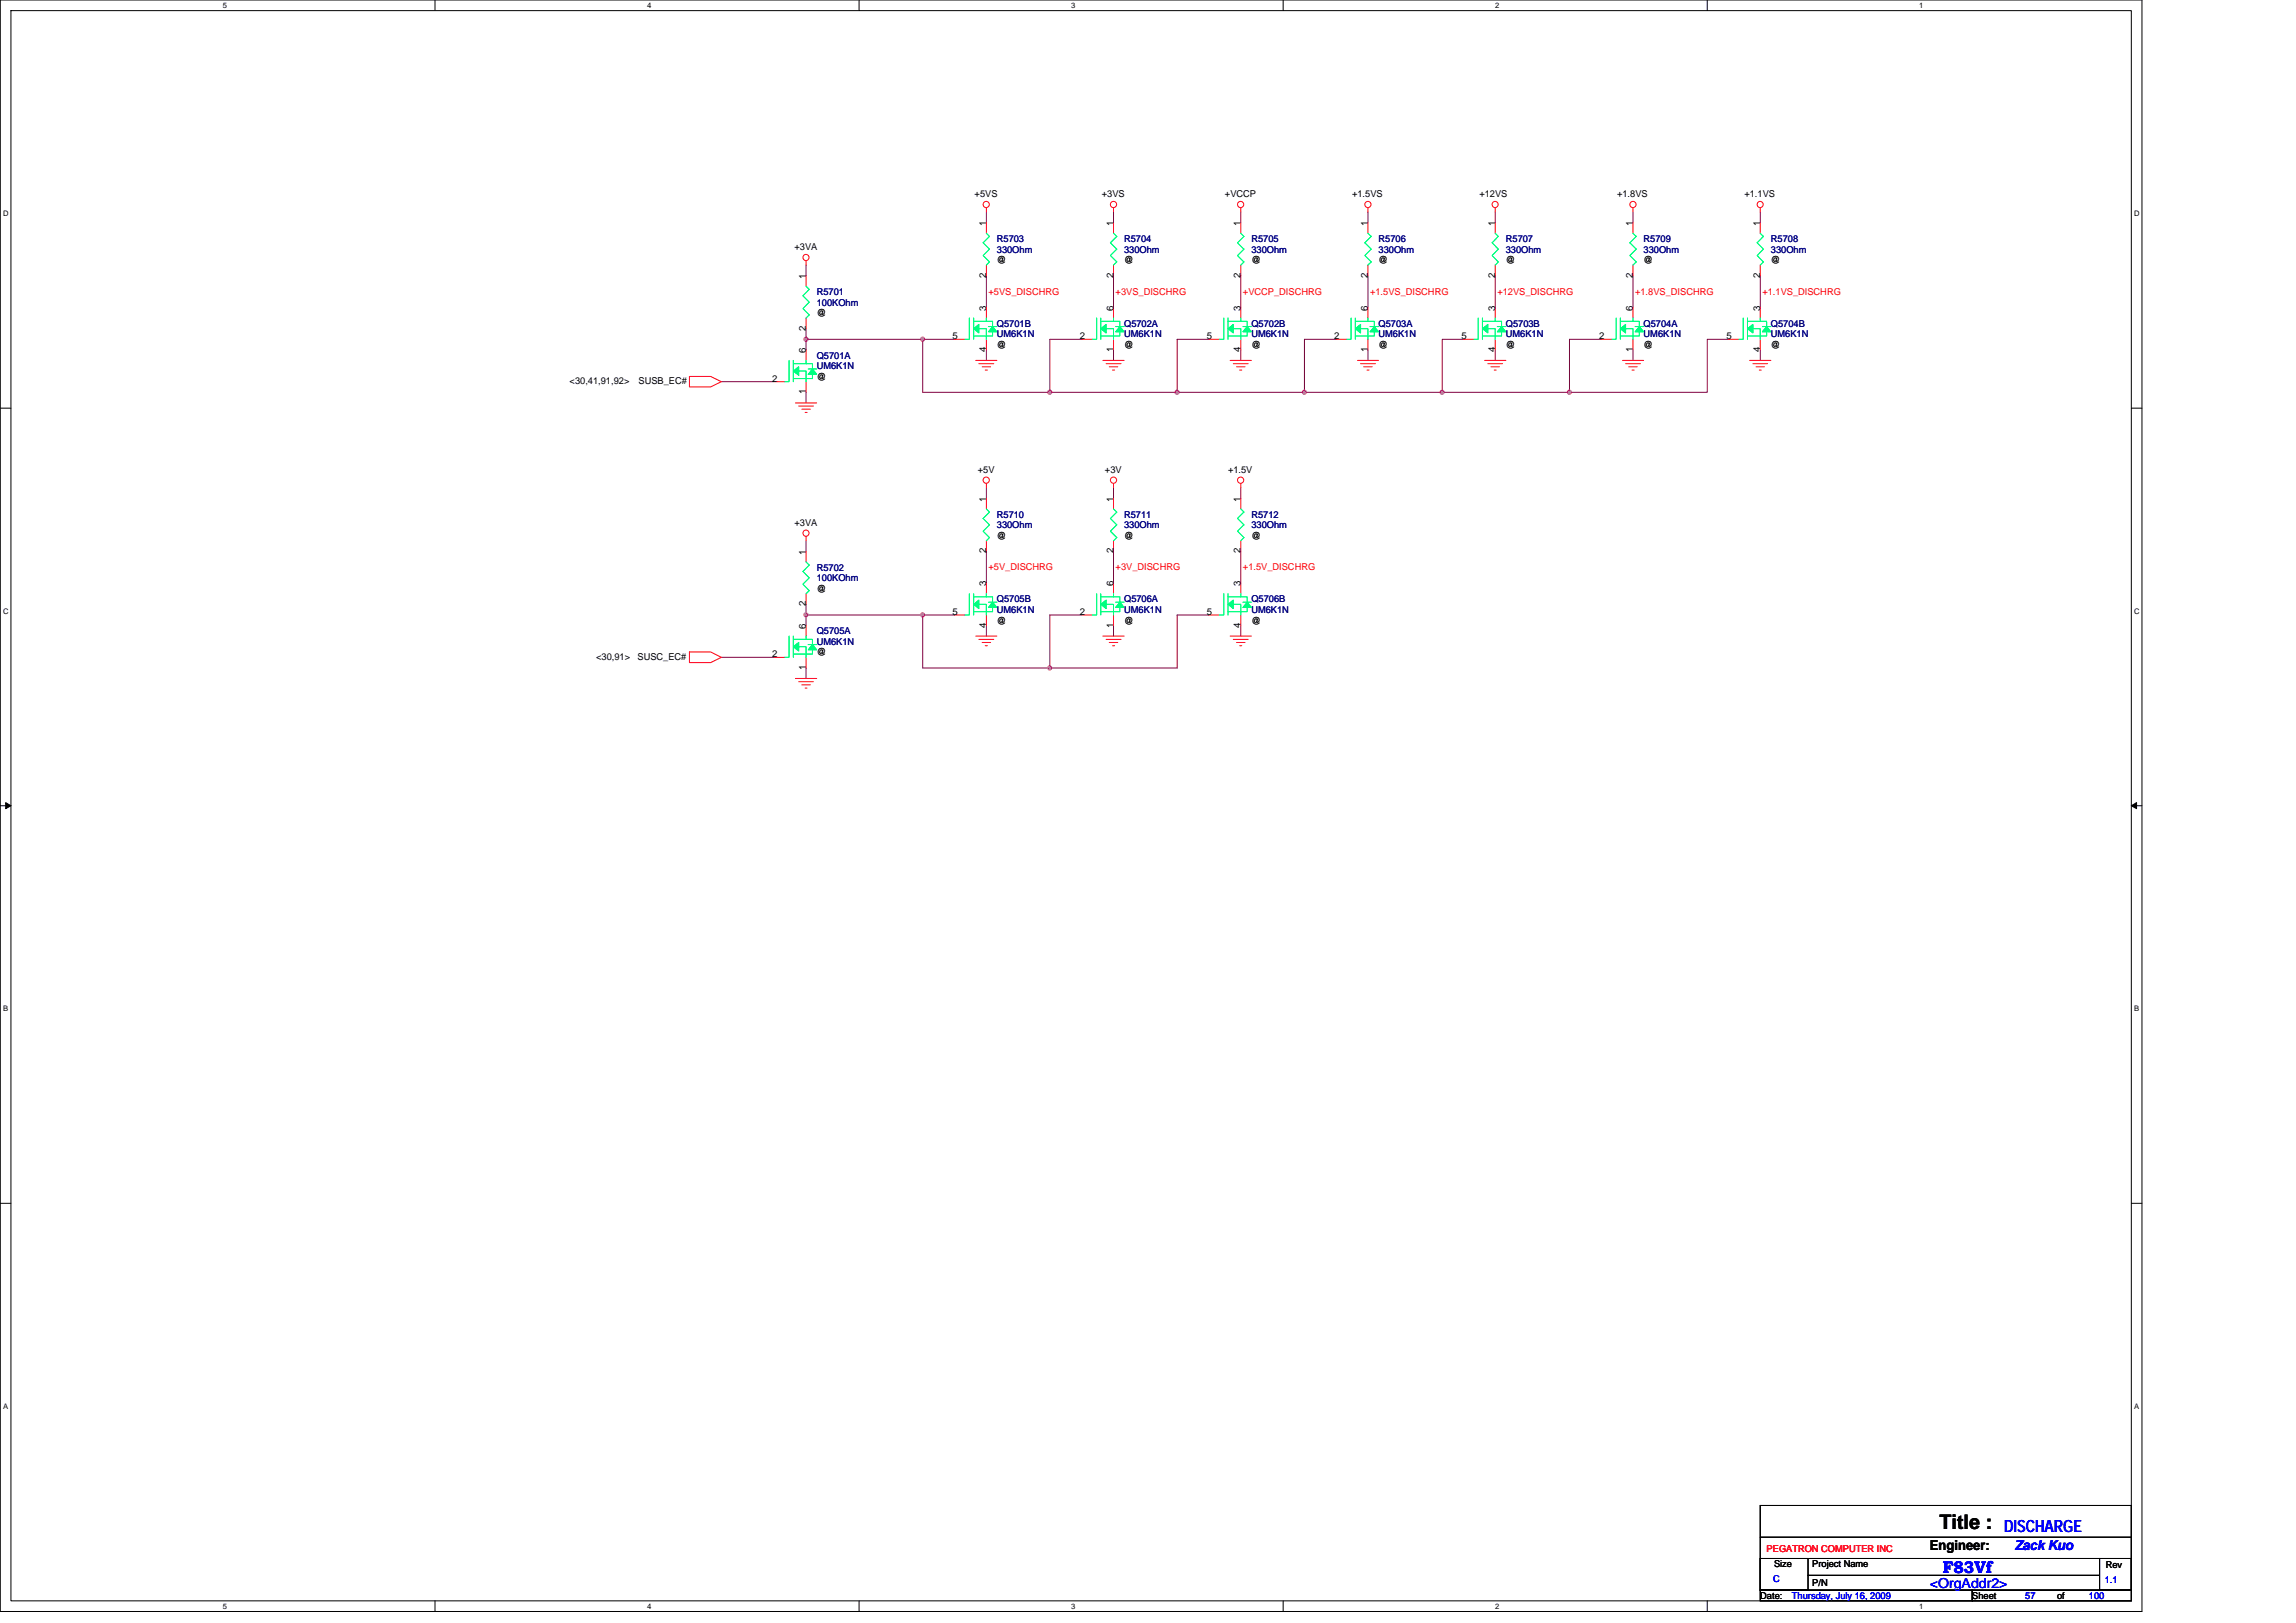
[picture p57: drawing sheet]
<svg xmlns="http://www.w3.org/2000/svg" width="297mm" height="210mm" viewBox="0 0 297 210" stroke-linecap="round" stroke-linejoin="round" font-family="sans-serif">
<defs><g id="words">
<text font-size="2.6" x="250.9" y="197.9">Title :</text>
<g font-size="2.2" fill="#00f">
<text x="251.3" y="203.5">F83Vf</text>
<text x="259.3" y="198.2">DISCHARGE</text>
</g>
<text font-size="1.8" x="249.7" y="200.5">Engineer:</text>
<g font-size="1.8" fill="#00f">
<text x="260.6" y="200.5">Zack Kuo</text>
<text x="249.7" y="205.4">&lt;OrgAddr2&gt;</text>
</g>
<g font-size="1.2">
<text x="126.1" y="25.5">+5VS</text>
<text x="127.6" y="29.2" transform="rotate(-90 127.6 29.2)">1</text>
<text x="142.6" y="25.5">+3VS</text>
<text x="144" y="29.2" transform="rotate(-90 144 29.2)">1</text>
<text x="158.5" y="25.5">+VCCP</text>
<text x="160.5" y="29.2" transform="rotate(-90 160.5 29.2)">1</text>
<text x="174.9" y="25.5">+1.5VS</text>
<text x="176.9" y="29.2" transform="rotate(-90 176.9 29.2)">1</text>
<text x="191.4" y="25.5">+12VS</text>
<text x="193.4" y="29.2" transform="rotate(-90 193.4 29.2)">1</text>
<text x="209.2" y="25.5">+1.8VS</text>
<text x="211.2" y="29.2" transform="rotate(-90 211.2 29.2)">1</text>
<text x="225.7" y="25.5">+1.1VS</text>
<text x="227.7" y="29.2" transform="rotate(-90 227.7 29.2)">1</text>
<text x="102.8" y="32.4">+3VA</text>
<text x="127.6" y="35.9" transform="rotate(-90 127.6 35.9)">2</text>
<text x="129" y="34">@</text>
<text x="144" y="35.9" transform="rotate(-90 144 35.9)">2</text>
<text x="145.4" y="34">@</text>
<text x="160.5" y="35.9" transform="rotate(-90 160.5 35.9)">2</text>
<text x="161.9" y="34">@</text>
<text x="176.9" y="35.9" transform="rotate(-90 176.9 35.9)">2</text>
<text x="178.3" y="34">@</text>
<text x="193.4" y="35.9" transform="rotate(-90 193.4 35.9)">2</text>
<text x="194.8" y="34">@</text>
<text x="211.2" y="35.9" transform="rotate(-90 211.2 35.9)">2</text>
<text x="212.6" y="34">@</text>
<text x="227.7" y="35.9" transform="rotate(-90 227.7 35.9)">2</text>
<text x="229.1" y="34">@</text>
<text x="104.3" y="36.1" transform="rotate(-90 104.3 36.1)">1</text>
<text x="105.7" y="40.9">@</text>
<text x="127.6" y="40.2" transform="rotate(-90 127.6 40.2)">3</text>
<text x="144" y="40.2" transform="rotate(-90 144 40.2)">6</text>
<text x="160.5" y="40.2" transform="rotate(-90 160.5 40.2)">3</text>
<text x="176.9" y="40.2" transform="rotate(-90 176.9 40.2)">6</text>
<text x="193.4" y="40.2" transform="rotate(-90 193.4 40.2)">3</text>
<text x="211.2" y="40.2" transform="rotate(-90 211.2 40.2)">6</text>
<text x="227.7" y="40.2" transform="rotate(-90 227.7 40.2)">3</text>
<text x="104.3" y="45.7" transform="rotate(-90 104.3 45.7)">6</text>
<text x="104.3" y="42.8" transform="rotate(-90 104.3 42.8)">2</text>
<text x="123.2" y="43.9">5</text>
<text x="127.6" y="45.6" transform="rotate(-90 127.6 45.6)">4</text>
<text x="129" y="45">@</text>
<text x="139.7" y="43.9">2</text>
<text x="144" y="45.6" transform="rotate(-90 144 45.6)">1</text>
<text x="145.4" y="45">@</text>
<text x="156.1" y="43.9">5</text>
<text x="160.5" y="45.6" transform="rotate(-90 160.5 45.6)">4</text>
<text x="161.9" y="45">@</text>
<text x="172.6" y="43.9">2</text>
<text x="176.9" y="45.6" transform="rotate(-90 176.9 45.6)">1</text>
<text x="178.3" y="45">@</text>
<text x="189.1" y="43.9">5</text>
<text x="193.4" y="45.6" transform="rotate(-90 193.4 45.6)">4</text>
<text x="194.8" y="45">@</text>
<text x="206.9" y="43.9">2</text>
<text x="211.2" y="45.6" transform="rotate(-90 211.2 45.6)">1</text>
<text x="212.6" y="45">@</text>
<text x="223.3" y="43.9">5</text>
<text x="227.7" y="45.6" transform="rotate(-90 227.7 45.6)">4</text>
<text x="229.1" y="45">@</text>
<text x="73.7" y="49.7">&lt;30,41,91,92&gt;</text>
<text x="82.6" y="49.7">SUSB_EC#</text>
<text x="99.9" y="49.4">2</text>
<text x="104.3" y="51" transform="rotate(-90 104.3 51)">1</text>
<text x="105.7" y="49.1">@</text>
<text x="126.5" y="61.2">+5V</text>
<text x="127.6" y="64.9" transform="rotate(-90 127.6 64.9)">1</text>
<text x="143" y="61.2">+3V</text>
<text x="144" y="64.9" transform="rotate(-90 144 64.9)">1</text>
<text x="158.9" y="61.2">+1.5V</text>
<text x="160.5" y="64.9" transform="rotate(-90 160.5 64.9)">1</text>
<text x="102.8" y="68.1">+3VA</text>
<text x="104.3" y="71.8" transform="rotate(-90 104.3 71.8)">1</text>
<text x="127.6" y="71.6" transform="rotate(-90 127.6 71.6)">2</text>
<text x="129" y="69.7">@</text>
<text x="144" y="71.6" transform="rotate(-90 144 71.6)">2</text>
<text x="145.4" y="69.7">@</text>
<text x="160.5" y="71.6" transform="rotate(-90 160.5 71.6)">2</text>
<text x="161.9" y="69.7">@</text>
<text x="105.7" y="76.6">@</text>
<text x="127.6" y="75.9" transform="rotate(-90 127.6 75.9)">3</text>
<text x="144" y="75.9" transform="rotate(-90 144 75.9)">6</text>
<text x="160.5" y="75.9" transform="rotate(-90 160.5 75.9)">3</text>
<text x="104.3" y="81.3" transform="rotate(-90 104.3 81.3)">6</text>
<text x="104.3" y="78.5" transform="rotate(-90 104.3 78.5)">2</text>
<text x="123.2" y="79.5">5</text>
<text x="127.6" y="81.2" transform="rotate(-90 127.6 81.2)">4</text>
<text x="129" y="80.7">@</text>
<text x="139.7" y="79.5">2</text>
<text x="144" y="81.2" transform="rotate(-90 144 81.2)">1</text>
<text x="145.4" y="80.7">@</text>
<text x="156.1" y="79.5">5</text>
<text x="160.5" y="81.2" transform="rotate(-90 160.5 81.2)">4</text>
<text x="161.9" y="80.7">@</text>
<text x="77.1" y="85.3">&lt;30,91&gt;</text>
<text x="82.5" y="85.3">SUSC_EC#</text>
<text x="99.9" y="85">2</text>
<text x="104.3" y="86.7" transform="rotate(-90 104.3 86.7)">1</text>
<text x="105.7" y="84.8">@</text>
<text x="229.5" y="202.8">Size</text>
<text x="234.5" y="202.8">Project Name</text>
<text x="272.4" y="202.9">Rev</text>
<text x="227.7" y="206.9">Date:</text>
<text x="234.5" y="205.2">P/N</text>
<text x="255.2" y="206.9">Sheet</text>
<text x="266.1" y="206.9">of</text>
</g>
<g font-size="1.2" fill="#000080">
<text x="129" y="31.3">R5703</text>
<text x="129" y="32.7">330Ohm</text>
<text x="145.4" y="31.3">R5704</text>
<text x="145.4" y="32.7">330Ohm</text>
<text x="161.9" y="31.3">R5705</text>
<text x="161.9" y="32.7">330Ohm</text>
<text x="178.3" y="31.3">R5706</text>
<text x="178.3" y="32.7">330Ohm</text>
<text x="194.8" y="31.3">R5707</text>
<text x="194.8" y="32.7">330Ohm</text>
<text x="212.6" y="31.3">R5709</text>
<text x="212.6" y="32.7">330Ohm</text>
<text x="229.1" y="31.3">R5708</text>
<text x="229.1" y="32.7">330Ohm</text>
<text x="105.7" y="38.2">R5701</text>
<text x="105.7" y="39.5">100KOhm</text>
<text x="105.7" y="46.4">Q5701A</text>
<text x="105.7" y="47.8">UM6K1N</text>
<text x="129" y="42.3">Q5701B</text>
<text x="129" y="43.6">UM6K1N</text>
<text x="145.4" y="42.3">Q5702A</text>
<text x="145.4" y="43.6">UM6K1N</text>
<text x="161.9" y="42.3">Q5702B</text>
<text x="161.9" y="43.6">UM6K1N</text>
<text x="178.3" y="42.3">Q5703A</text>
<text x="178.3" y="43.6">UM6K1N</text>
<text x="194.8" y="42.3">Q5703B</text>
<text x="194.8" y="43.6">UM6K1N</text>
<text x="212.6" y="42.3">Q5704A</text>
<text x="212.6" y="43.6">UM6K1N</text>
<text x="229.1" y="42.3">Q5704B</text>
<text x="229.1" y="43.6">UM6K1N</text>
<text x="129" y="67">R5710</text>
<text x="129" y="68.3">330Ohm</text>
<text x="145.4" y="67">R5711</text>
<text x="145.4" y="68.3">330Ohm</text>
<text x="161.9" y="67">R5712</text>
<text x="161.9" y="68.3">330Ohm</text>
<text x="105.7" y="73.8">R5702</text>
<text x="105.7" y="75.2">100KOhm</text>
<text x="129" y="77.9">Q5705B</text>
<text x="145.4" y="77.9">Q5706A</text>
<text x="161.9" y="77.9">Q5706B</text>
<text x="105.7" y="82">Q5705A</text>
<text x="105.7" y="83.4">UM6K1N</text>
<text x="129" y="79.3">UM6K1N</text>
<text x="145.4" y="79.3">UM6K1N</text>
<text x="161.9" y="79.3">UM6K1N</text>
</g>
<g font-size="1.2" fill="#f00">
<text x="127.9" y="38.1">+5VS_DISCHRG</text>
<text x="144.3" y="38.1">+3VS_DISCHRG</text>
<text x="160.8" y="38.1">+VCCP_DISCHRG</text>
<text x="177.2" y="38.1">+1.5VS_DISCHRG</text>
<text x="193.7" y="38.1">+12VS_DISCHRG</text>
<text x="211.5" y="38.1">+1.8VS_DISCHRG</text>
<text x="228" y="38.1">+1.1VS_DISCHRG</text>
<text x="127.9" y="73.8">+5V_DISCHRG</text>
<text x="144.3" y="73.8">+3V_DISCHRG</text>
<text x="160.8" y="73.8">+1.5V_DISCHRG</text>
<text x="228.6" y="200.8">PEGATRON COMPUTER INC</text>
</g>
<g font-size="1.2" fill="#00f">
<text x="229.4" y="204.7">C</text>
<text x="231.8" y="206.9">Thursday, July 16, 2009</text>
<text x="262" y="206.9">57</text>
<text x="270.3" y="206.9">100</text>
<text x="272.3" y="204.8">1.1</text>
</g>
<g font-size="1">
<text x="28.8" y="1">5</text>
<text x="83.7" y="1">4</text>
<text x="138.6" y="1">3</text>
<text x="193.4" y="1">2</text>
<text x="248.3" y="1">1</text>
<text x=".4" y="28">D</text>
<text x="276.1" y="28">D</text>
<text x=".4" y="79.4">C</text>
<text x="276.1" y="79.4">C</text>
<text x=".4" y="130.9">B</text>
<text x="276.1" y="130.9">B</text>
<text x=".4" y="182.3">A</text>
<text x="276.1" y="182.3">A</text>
<text x="28.8" y="208.2">5</text>
<text x="83.7" y="208.2">4</text>
<text x="138.6" y="208.2">3</text>
<text x="193.4" y="208.2">2</text>
<text x="248.3" y="208.2">1</text>
</g>
</g></defs>
<path d="M0 0h277.1v208.5h-277.1zM1.4 1.4h274.3v205.7h-274.3z" fill="none" stroke="#000" stroke-width=".13"/>
<g fill="#fff">
<path d="M28.8 .1h.6v1.1h-.6z"/>
<path d="M28.8 207.3h.6v1.1h-.6z"/>
</g>
<path d="M56.3 0v1.4M56.3 207.1v1.4" fill="none" stroke="#000" stroke-width=".13"/>
<g fill="#fff">
<path d="M83.7 .1h.6v1.1h-.6z"/>
<path d="M83.7 207.3h.6v1.1h-.6z"/>
</g>
<path d="M111.1 0v1.4M111.1 207.1v1.4" fill="none" stroke="#000" stroke-width=".13"/>
<g fill="#fff">
<path d="M138.6 .1h.5v1.1h-.5z"/>
<path d="M138.6 207.3h.5v1.1h-.5z"/>
</g>
<path d="M166 0v1.4M166 207.1v1.4" fill="none" stroke="#000" stroke-width=".13"/>
<g fill="#fff">
<path d="M193.4 .1h.6v1.1h-.6z"/>
<path d="M193.4 207.3h.6v1.1h-.6z"/>
</g>
<path d="M220.9 0v1.4M220.9 207.1v1.4" fill="none" stroke="#000" stroke-width=".13"/>
<g fill="#fff">
<path d="M248.3 .1h.6v1.1h-.6z"/>
<path d="M248.3 207.3h.6v1.1h-.6z"/>
<path d="M.4 27.1h.7v1.1h-.7z"/>
<path d="M276.1 27.1h.7v1.1h-.7z"/>
<path d="M.4 78.5h.7v1.1h-.7z"/>
<path d="M276.1 78.5h.7v1.1h-.7z"/>
</g>
<path d="M0 52.8h1.4M275.7 52.8h1.4" fill="none" stroke="#000" stroke-width=".13"/>
<g fill="#fff">
<path d="M.4 130h.7v1.1h-.7z"/>
<path d="M276.1 130h.7v1.1h-.7z"/>
</g>
<path d="M0 104.2h1.4M275.7 104.2h1.4" fill="none" stroke="#000" stroke-width=".13"/>
<path d="M.7 103.8l.7 .4-.7 .4zM275.7 104.2l.7-.4v.8z" fill="#000" stroke="#000" stroke-width=".13"/>
<g fill="#fff">
<path d="M.4 181.4h.7v1.1h-.7z"/>
<path d="M276.1 181.4h.7v1.1h-.7z"/>
</g>
<path d="M0 155.7h1.4M275.7 155.7h1.4M227.7 194.8h48v10.9h-48zM227.7 198.9h48M227.7 201.6h6.2v4.1h-6.2zM227.7 205.7h27.5v1.4h-27.5zM233.9 203.8h37.7M234 201.6h37.6M255.2 205.7h20.5v1.4h-20.5zM271.6 201.6h4.1v4.1h-4.1z" fill="none" stroke="#000" stroke-width=".13"/>
<g fill="none" stroke="#800040" stroke-width=".13">
<path d="M104.3 34.3v1.4M127.6 27.4v1.4M127.6 35.7v4.1M144.1 27.4v1.4M144.1 35.7v4.1M160.5 27.4v1.4M160.5 35.7v4.1M177 27.4v1.4M177 35.7v4.1M193.4 35.7v4.1M193.4 27.4v1.4M211.3 27.4v1.4"/>
<path d="M211.3 35.7v4.1M227.7 27.4v1.4M227.7 35.7v4.1M93.3 49.4h6.9M104.3 42.5v1.4M104.3 43.9v1.4M104.3 50.8v1.3M104.3 43.9h15.1M119.4 43.9v6.9h16.4M119.4 43.9h4.1M127.6 45.3v1.3M135.8 50.8h16.5"/>
<path d="M140 43.9h-4.2v6.9M144.1 45.3v1.3M152.3 50.8h16.5M156.4 43.9h-4.1v6.9M160.5 45.3v1.3M172.9 43.9h-4.1v6.9M177 45.3v1.3M186.6 50.8h16.4M189.3 43.9h-2.7v6.9h-17.8M193.4 45.3v1.3M207.2 43.9h-4.2v6.9M211.3 45.3v1.3"/>
<path d="M223.6 43.9h-2.7v6.9h-17.9M227.7 45.3v1.3M104.3 79.6v1.3M104.3 70v1.3M104.3 78.2v1.4M104.3 79.6h19.2M119.4 79.6v6.8h16.4M127.6 63.1v1.4M127.6 71.3v4.1M140 79.6h-4.2v6.8M144.1 63.1v1.4M144.1 71.3v4.1"/>
<path d="M156.4 79.6h-4.1v6.8h-16.5M160.5 63.1v1.4M160.5 71.3v4.1M93.3 85h6.9M104.3 86.4v1.4M127.6 80.9v1.4M144.1 80.9v1.4M160.5 80.9v1.4"/>
</g>
<g fill="#f0f" stroke="#f0f" stroke-width=".13">
<circle cx="152.3" cy="50.7" r=".27"/>
<circle cx="135.8" cy="50.7" r=".27"/>
<circle cx="119.4" cy="43.9" r=".27"/>
<circle cx="104.3" cy="43.9" r=".27"/>
<circle cx="119.4" cy="79.6" r=".27"/>
<circle cx="104.3" cy="79.6" r=".27"/>
<circle cx="135.8" cy="86.4" r=".27"/>
<circle cx="186.6" cy="50.7" r=".27"/>
<circle cx="168.7" cy="50.7" r=".27"/>
<circle cx="203" cy="50.7" r=".27"/>
</g>
<g fill="none" stroke="#f00" stroke-width=".13">
<path d="M104.3 33.7v.6M104.3 35.7v1.3M127.6 26.9v.5M127.6 28.8v1.4M127.6 34.3v1.4M127.6 39.8v1.3M144.1 26.9v.5M144.1 28.8v1.4M144.1 34.3v1.4M144.1 39.8v1.3M160.5 26.9v.5M160.5 28.8v1.4"/>
<path d="M160.5 34.3v1.4M160.5 39.8v1.3M177 26.9v.5M177 28.8v1.4M177 34.3v1.4M177 39.8v1.3M193.4 28.8v1.4M193.4 34.3v1.4M193.4 39.8v1.3M193.4 26.9v.5M211.3 26.9v.5M211.3 28.8v1.4"/>
<path d="M211.3 34.3v1.4M211.3 39.8v1.3M227.7 26.9v.5M227.7 28.8v1.4M227.7 34.3v1.4M227.7 39.8v1.3M89.2 48.7h2.7l1.4 .7-1.4 .7h-2.7zM100.2 49.4h1.3M102.9 52.1h2.8M103.3 52.5h1.9M103.7 52.9h1.1M104.2 53.4h.2"/>
<path d="M104.3 41.1v1.4M104.3 45.3v1.3M104.3 49.4v1.4M123.5 43.9h1.4M126.2 46.6h2.8M126.6 47.1h2M127.1 47.5h1.1M127.5 47.9h.2M127.6 43.9v1.4M140 43.9h1.3M142.7 46.6h2.7M143.1 47.1h1.9"/>
<path d="M143.5 47.5h1.1M143.9 47.9h.3M144.1 43.9v1.4M156.4 43.9h1.4M159.1 46.6h2.8M159.6 47.1h1.9M160 47.5h1.1M160.4 47.9h.3M160.5 43.9v1.4M172.9 43.9h1.3M175.6 46.6h2.7M176 47.1h1.9"/>
<path d="M176.4 47.5h1.1M176.8 47.9h.3M177 43.9v1.4M189.3 43.9h1.4M192.1 46.6h2.7M192.5 47.1h1.9M192.9 47.5h1.1M193.3 47.9h.3M193.4 43.9v1.4M207.2 43.9h1.3M209.9 46.6h2.7M210.3 47.1h1.9"/>
<path d="M210.7 47.5h1.1M211.1 47.9h.3M211.3 43.9v1.4M223.6 43.9h1.4M226.4 46.6h2.7M226.8 47.1h1.9M227.2 47.5h1.1M227.6 47.9h.3M227.7 43.9v1.4M104.3 69.4v.6M104.3 71.3v1.4M104.3 76.8v1.4"/>
<path d="M123.5 79.6h1.4M127.6 62.5v.6M127.6 64.5v1.3M127.6 70v1.3M127.6 75.4v1.4M127.6 79.6v1.3M140 79.6h1.3M144.1 62.5v.6M144.1 64.5v1.3M144.1 70v1.3M144.1 75.4v1.4M144.1 79.6v1.3"/>
<path d="M156.4 79.6h1.4M160.5 62.5v.6M160.5 64.5v1.3M160.5 70v1.3M160.5 75.4v1.4M160.5 79.6v1.3M89.2 84.3h2.7l1.4 .7-1.4 .7h-2.7zM100.2 85h1.3M102.9 87.8h2.8M103.3 88.2h1.9M103.7 88.6h1.1M104.2 89h.2"/>
<path d="M104.3 80.9v1.4M104.3 85v1.4M126.2 82.3h2.8M126.6 82.7h2M127.1 83.1h1.1M127.5 83.5h.2M142.7 82.3h2.7M143.1 82.7h1.9M143.5 83.1h1.1M143.9 83.5h.3M159.1 82.3h2.8M159.6 82.7h1.9"/>
<path d="M160 83.1h1.1M160.4 83.5h.3"/>
<circle cx="104.3" cy="33.3" r=".4"/>
<circle cx="127.6" cy="26.5" r=".4"/>
<circle cx="144.1" cy="26.5" r=".4"/>
<circle cx="160.5" cy="26.5" r=".4"/>
<circle cx="177" cy="26.5" r=".4"/>
<circle cx="193.4" cy="26.5" r=".4"/>
<circle cx="211.3" cy="26.5" r=".4"/>
<circle cx="227.7" cy="26.5" r=".4"/>
<circle cx="104.3" cy="69" r=".4"/>
<circle cx="127.6" cy="62.1" r=".4"/>
<circle cx="144.1" cy="62.1" r=".4"/>
<circle cx="160.5" cy="62.1" r=".4"/>
</g>
<g fill="none" stroke="#00ff80" stroke-width=".13">
<path d="M104.3 37l.4 .4-.8 .9 .8 .8-.8 .8 .8 .8-.4 .4M127.6 30.2l.4 .4-.8 .8 .8 .8-.8 .9 .8 .8-.4 .4M144.1 30.2l.4 .4-.8 .8 .8 .8-.8 .9 .8 .8-.4 .4M160.5 30.2l.4 .4-.8 .8 .8 .8-.8 .9 .8 .8-.4 .4M177 30.2l.4 .4-.8 .8 .8 .8-.8 .9 .8 .8-.4 .4M193.4 30.2l.4 .4-.8 .8 .8 .8-.8 .9 .8 .8-.4 .4M211.3 30.2l.4 .4-.8 .8 .8 .8-.8 .9 .8 .8-.4 .4M227.7 30.2l.4 .4-.8 .8 .8 .8-.8 .9 .8 .8-.4 .4M102.1 46.6v2.8h-.6M102.6 46.6v2.8M102.6 47.1h1.7M103.3 48h1v1.4"/>
<path d="M104.3 47.1h.8v.6M104.3 46.6v.5M104.6 47.7h1.1M105.1 48.4v.6h-2.5M125.4 41.1v2.8h-.5M126 41.1v2.8M126 41.6h1.6M126.6 42.5h1v1.4M127.6 41.6h.8v.6M127.6 41.1v.5M127.9 42.2h1.1M128.4 42.9v.6h-2.4"/>
<path d="M141.9 41.1v2.8h-.6M142.4 41.1v2.8M142.4 41.6h1.7M143.1 42.5h1v1.4M144.1 41.1v.5M144.1 41.6h.8v.6M144.3 42.2h1.1M144.9 42.9v.6h-2.5M158.3 41.1v2.8h-.5M158.9 41.1v2.8M158.9 41.6h1.6M159.6 42.5h.9v1.4"/>
<path d="M160.5 41.6h.9v.6M160.5 41.1v.5M160.8 42.2h1.1M161.4 42.9v.6h-2.5M174.8 41.1v2.8h-.6M175.3 41.1v2.8M175.3 41.6h1.7M176 42.5h1v1.4M177 41.6h.8v.6M177 41.1v.5M177.2 42.2h1.1M177.8 42.9v.6h-2.5"/>
<path d="M191.2 41.1v2.8h-.5M191.8 41.1v2.8M191.8 41.6h1.6M192.5 42.5h.9v1.4M193.4 41.1v.5M193.4 41.6h.9v.6M193.7 42.2h1.1M194.3 42.9v.6h-2.5M209.1 41.1v2.8h-.6M209.6 41.1v2.8M209.6 41.6h1.7M210.3 42.5h1v1.4"/>
<path d="M211.3 41.1v.5M211.3 41.6h.8v.6M211.5 42.2h1.1M212.1 42.9v.6h-2.5M225.5 41.1v2.8h-.5M226.1 41.1v2.8M226.1 41.6h1.6M226.8 42.5h.9v1.4M227.7 41.1v.5M227.7 41.6h.9v.6M228 42.2h1.1M228.6 42.9v.6h-2.5"/>
<path d="M104.3 72.7l.4 .4-.8 .8 .8 .9-.8 .8 .8 .8-.4 .4M125.4 76.8v2.8h-.5M126 76.8v2.8M126 77.2h1.6M126.6 78.2h1v1.4M127.6 77.2h.8v.7M127.6 65.8l.4 .5-.8 .8 .8 .8-.8 .8 .8 .9-.4 .4M127.6 76.8v.4M127.9 77.9h1.1M128.4 78.6v.5h-2.4M141.9 76.8v2.8h-.6M142.4 76.8v2.8"/>
<path d="M142.4 77.2h1.7M143.1 78.2h1v1.4M144.1 65.8l.4 .5-.8 .8 .8 .8-.8 .8 .8 .9-.4 .4M144.1 76.8v.4M144.1 77.2h.8v.7M144.3 77.9h1.1M144.9 78.6v.5h-2.5M158.3 76.8v2.8h-.5M158.9 76.8v2.8M158.9 77.2h1.6M159.6 78.2h.9v1.4M160.5 65.8l.4 .5-.8 .8 .8 .8-.8 .8 .8 .9-.4 .4"/>
<path d="M160.5 77.2h.9v.7M160.5 76.8v.4M160.8 77.9h1.1M161.4 78.6v.5h-2.5M102.1 82.3v2.7h-.6M102.6 82.3v2.7M102.6 82.7h1.7M103.3 83.7h1v1.3M104.3 82.7h.8v.7M104.3 82.3v.4M104.6 83.4h1.1M105.1 84.1v.5h-2.5"/>
</g>
<g fill="#00ff80" stroke="#00ff80" stroke-width=".13">
<path d="M158.9 42.5l.7-.5v1.1z" fill-rule="evenodd"/>
<path d="M161.4 42.2l.5 .7h-1.1z" fill-rule="evenodd"/>
<path d="M158.9 42.5l.7-.5v1.1z" fill-rule="evenodd"/>
<path d="M161.4 42.2l.5 .7h-1.1z" fill-rule="evenodd"/>
<path d="M175.3 42.5l.7-.5v1.1z" fill-rule="evenodd"/>
<path d="M177.8 42.2l.5 .7h-1.1z" fill-rule="evenodd"/>
<path d="M175.3 42.5l.7-.5v1.1z" fill-rule="evenodd"/>
<path d="M177.8 42.2l.5 .7h-1.1z" fill-rule="evenodd"/>
<path d="M142.4 42.5l.7-.5v1.1z" fill-rule="evenodd"/>
<path d="M144.9 42.2l.5 .7h-1.1z" fill-rule="evenodd"/>
<path d="M142.4 42.5l.7-.5v1.1z" fill-rule="evenodd"/>
<path d="M144.9 42.2l.5 .7h-1.1z" fill-rule="evenodd"/>
<path d="M102.6 83.7l.7-.6v1.1z" fill-rule="evenodd"/>
<path d="M105.1 83.4l.6 .7h-1.1z" fill-rule="evenodd"/>
<path d="M102.6 83.7l.7-.6v1.1z" fill-rule="evenodd"/>
<path d="M105.1 83.4l.6 .7h-1.1z" fill-rule="evenodd"/>
<path d="M126 42.5l.6-.5v1.1z" fill-rule="evenodd"/>
<path d="M128.4 42.2l.6 .7h-1.1z" fill-rule="evenodd"/>
<path d="M126 42.5l.6-.5v1.1z" fill-rule="evenodd"/>
<path d="M128.4 42.2l.6 .7h-1.1z" fill-rule="evenodd"/>
<path d="M191.8 42.5l.7-.5v1.1z" fill-rule="evenodd"/>
<path d="M194.3 42.2l.5 .7h-1.1z" fill-rule="evenodd"/>
<path d="M191.8 42.5l.7-.5v1.1z" fill-rule="evenodd"/>
<path d="M194.3 42.2l.5 .7h-1.1z" fill-rule="evenodd"/>
<path d="M142.4 78.2l.7-.6v1.1z" fill-rule="evenodd"/>
<path d="M144.9 77.9l.5 .7h-1.1z" fill-rule="evenodd"/>
<path d="M142.4 78.2l.7-.6v1.1z" fill-rule="evenodd"/>
<path d="M144.9 77.9l.5 .7h-1.1z" fill-rule="evenodd"/>
<path d="M226.1 42.5l.7-.5v1.1z" fill-rule="evenodd"/>
<path d="M228.6 42.2l.5 .7h-1.1z" fill-rule="evenodd"/>
<path d="M226.1 42.5l.7-.5v1.1z" fill-rule="evenodd"/>
<path d="M228.6 42.2l.5 .7h-1.1z" fill-rule="evenodd"/>
<path d="M126 78.2l.6-.6v1.1z" fill-rule="evenodd"/>
<path d="M128.4 77.9l.6 .7h-1.1z" fill-rule="evenodd"/>
<path d="M126 78.2l.6-.6v1.1z" fill-rule="evenodd"/>
<path d="M128.4 77.9l.6 .7h-1.1z" fill-rule="evenodd"/>
<path d="M209.6 42.5l.7-.5v1.1z" fill-rule="evenodd"/>
<path d="M212.1 42.2l.5 .7h-1.1z" fill-rule="evenodd"/>
<path d="M209.6 42.5l.7-.5v1.1z" fill-rule="evenodd"/>
<path d="M212.1 42.2l.5 .7h-1.1z" fill-rule="evenodd"/>
<path d="M102.6 48l.7-.5v1.1z" fill-rule="evenodd"/>
<path d="M105.1 47.7l.6 .7h-1.1z" fill-rule="evenodd"/>
<path d="M102.6 48l.7-.5v1.1z" fill-rule="evenodd"/>
<path d="M105.1 47.7l.6 .7h-1.1z" fill-rule="evenodd"/>
<path d="M158.9 78.2l.7-.6v1.1z" fill-rule="evenodd"/>
<path d="M161.4 77.9l.5 .7h-1.1z" fill-rule="evenodd"/>
<path d="M158.9 78.2l.7-.6v1.1z" fill-rule="evenodd"/>
<path d="M161.4 77.9l.5 .7h-1.1z" fill-rule="evenodd"/>
</g>
<use href="#words"/>
</svg>
